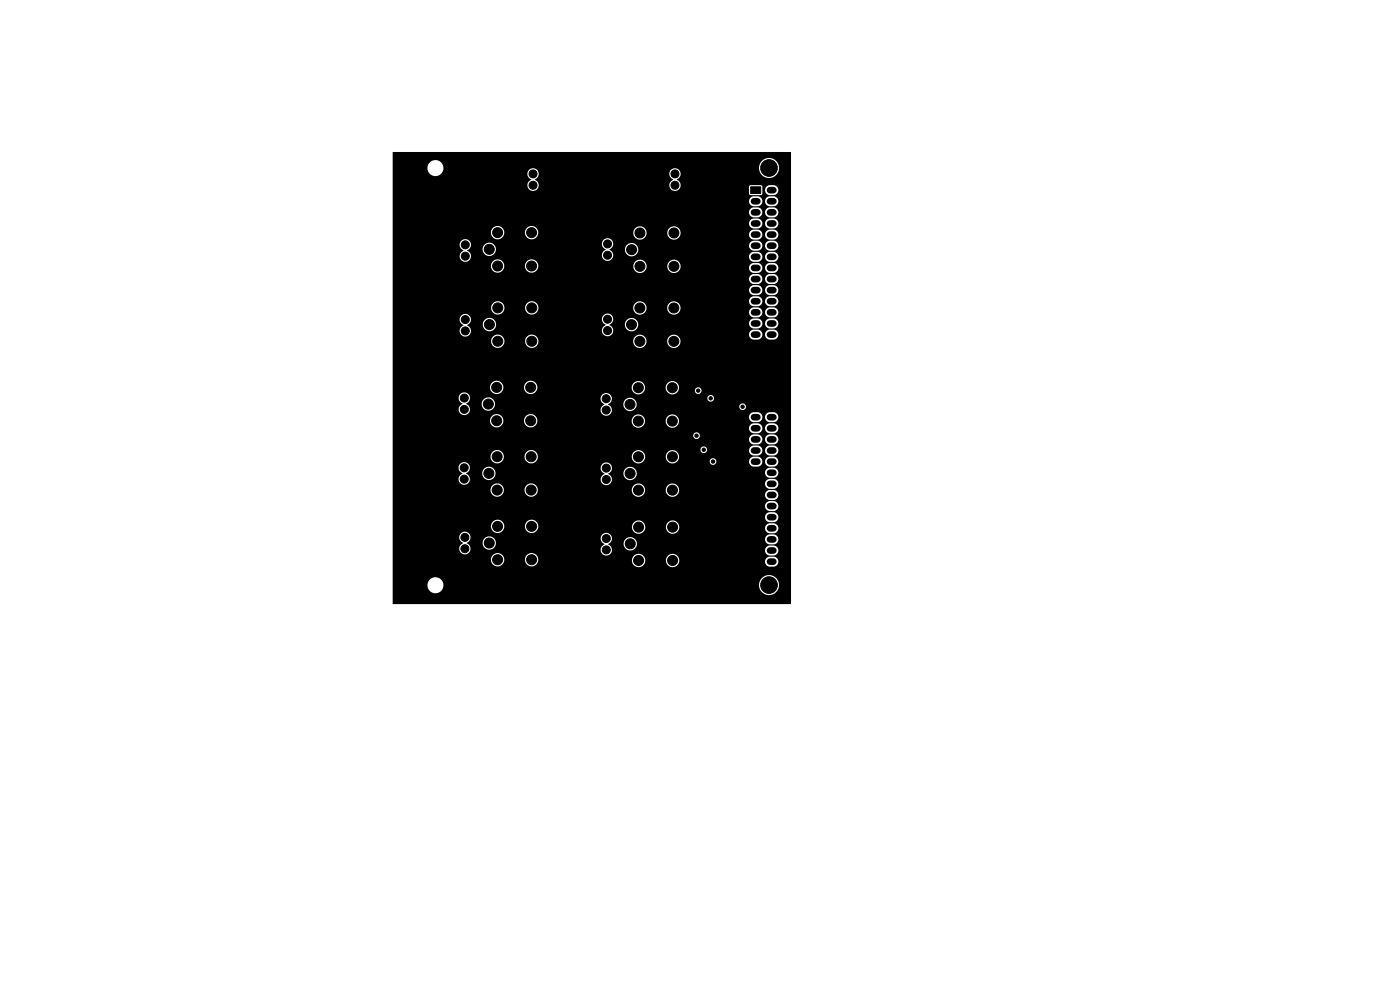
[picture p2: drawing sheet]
<svg xmlns="http://www.w3.org/2000/svg" width="420mm" height="297mm" viewBox="0 0 420 297" stroke-linecap="round" stroke-linejoin="round" font-family="sans-serif">
<g fill="#000" stroke="#000" stroke-width=".3">
<path d="M225.2 56h3v2h-3z"/>
<circle cx="146.4" cy="52.1" r="1.2"/>
<circle cx="146.4" cy="55.5" r="1.2"/>
<circle cx="159.9" cy="52.1" r="1.2"/>
<circle cx="159.9" cy="55.5" r="1.2"/>
<circle cx="189" cy="52.1" r="1.2"/>
<circle cx="189" cy="55.5" r="1.2"/>
<circle cx="202.5" cy="52.1" r="1.2"/>
<circle cx="202.5" cy="55.5" r="1.2"/>
<circle cx="230.7" cy="50.3" r="2.5"/>
<circle cx="126.1" cy="73.4" r="1.2"/>
<circle cx="126.1" cy="76.8" r="1.2"/>
<circle cx="139.6" cy="73.4" r="1.2"/>
<circle cx="139.6" cy="76.8" r="1.2"/>
<circle cx="146.8" cy="74.7" r="1.5"/>
<circle cx="149.3" cy="69.7" r="1.5"/>
<circle cx="149.3" cy="79.7" r="1.5"/>
<circle cx="159.5" cy="69.7" r="1.5"/>
<circle cx="159.5" cy="79.7" r="1.5"/>
<circle cx="168.8" cy="76.5" r="1.2"/>
<circle cx="168.8" cy="73.1" r="1.2"/>
<circle cx="182.3" cy="76.5" r="1.2"/>
<circle cx="182.3" cy="73.1" r="1.2"/>
<circle cx="189.5" cy="74.8" r="1.5"/>
<circle cx="192" cy="69.8" r="1.5"/>
<circle cx="192" cy="79.8" r="1.5"/>
<circle cx="202.2" cy="69.8" r="1.5"/>
<circle cx="202.2" cy="79.8" r="1.5"/>
<circle cx="126.1" cy="95.8" r="1.2"/>
<circle cx="126.1" cy="99.2" r="1.2"/>
<circle cx="139.6" cy="95.8" r="1.2"/>
<circle cx="139.6" cy="99.2" r="1.2"/>
<circle cx="146.8" cy="97.3" r="1.5"/>
<circle cx="149.3" cy="92.3" r="1.5"/>
<circle cx="159.5" cy="92.3" r="1.5"/>
<circle cx="168.8" cy="99.1" r="1.2"/>
<circle cx="168.8" cy="95.7" r="1.2"/>
<circle cx="182.3" cy="99.1" r="1.2"/>
<circle cx="182.3" cy="95.7" r="1.2"/>
<circle cx="189.5" cy="97.3" r="1.5"/>
<circle cx="191.9" cy="92.3" r="1.5"/>
<circle cx="202.2" cy="92.3" r="1.5"/>
<circle cx="125.8" cy="119.3" r="1.2"/>
<circle cx="139.3" cy="119.3" r="1.2"/>
<circle cx="149" cy="116.1" r="1.5"/>
<circle cx="149.3" cy="102.3" r="1.5"/>
<circle cx="159.2" cy="116.1" r="1.5"/>
<circle cx="159.5" cy="102.3" r="1.5"/>
<circle cx="168.4" cy="119.5" r="1.2"/>
<circle cx="181.9" cy="119.5" r="1.2"/>
<circle cx="191.5" cy="116.2" r="1.5"/>
<circle cx="191.9" cy="102.3" r="1.5"/>
<circle cx="201.7" cy="116.2" r="1.5"/>
<circle cx="202.2" cy="102.3" r="1.5"/>
<circle cx="209.4" cy="117.1" r=".5"/>
<circle cx="213.2" cy="119.4" r=".5"/>
<circle cx="125.8" cy="122.7" r="1.2"/>
<circle cx="139.3" cy="122.7" r="1.2"/>
<circle cx="146.5" cy="121.1" r="1.5"/>
<circle cx="149" cy="126.1" r="1.5"/>
<circle cx="149.1" cy="136.9" r="1.5"/>
<circle cx="159.2" cy="126.1" r="1.5"/>
<circle cx="159.4" cy="136.9" r="1.5"/>
<circle cx="168.4" cy="122.9" r="1.2"/>
<circle cx="181.9" cy="122.9" r="1.2"/>
<circle cx="189" cy="121.2" r="1.5"/>
<circle cx="191.5" cy="126.2" r="1.5"/>
<circle cx="191.5" cy="136.9" r="1.5"/>
<circle cx="201.7" cy="126.2" r="1.5"/>
<circle cx="201.7" cy="136.9" r="1.5"/>
<circle cx="208.9" cy="130.6" r=".5"/>
<circle cx="211.1" cy="134.8" r=".5"/>
<circle cx="213.9" cy="138.3" r=".5"/>
<circle cx="222.8" cy="121.9" r=".5"/>
<circle cx="125.8" cy="140.2" r="1.2"/>
<circle cx="125.8" cy="143.6" r="1.2"/>
<circle cx="139.3" cy="140.2" r="1.2"/>
<circle cx="139.3" cy="143.6" r="1.2"/>
<circle cx="146.7" cy="141.9" r="1.5"/>
<circle cx="149.1" cy="146.9" r="1.5"/>
<circle cx="149.3" cy="157.7" r="1.5"/>
<circle cx="159.4" cy="146.9" r="1.5"/>
<circle cx="159.5" cy="157.7" r="1.5"/>
<circle cx="168.4" cy="143.7" r="1.2"/>
<circle cx="168.4" cy="140.3" r="1.2"/>
<circle cx="181.9" cy="143.7" r="1.2"/>
<circle cx="181.9" cy="140.3" r="1.2"/>
<circle cx="189" cy="141.9" r="1.5"/>
<circle cx="191.5" cy="146.9" r="1.5"/>
<circle cx="191.6" cy="158" r="1.5"/>
<circle cx="201.7" cy="146.9" r="1.5"/>
<circle cx="201.8" cy="158" r="1.5"/>
<circle cx="126" cy="164.4" r="1.2"/>
<circle cx="126" cy="161" r="1.2"/>
<circle cx="139.5" cy="164.4" r="1.2"/>
<circle cx="139.5" cy="161" r="1.2"/>
<circle cx="146.8" cy="162.7" r="1.5"/>
<circle cx="149.3" cy="167.7" r="1.5"/>
<circle cx="159.5" cy="167.7" r="1.5"/>
<circle cx="168.4" cy="161.4" r="1.2"/>
<circle cx="168.4" cy="164.8" r="1.2"/>
<circle cx="181.9" cy="161.4" r="1.2"/>
<circle cx="181.9" cy="164.8" r="1.2"/>
<circle cx="189.1" cy="163" r="1.5"/>
<circle cx="191.6" cy="168" r="1.5"/>
<circle cx="201.8" cy="168" r="1.5"/>
<circle cx="230.7" cy="175.3" r="2.5"/>
</g>
<g fill="none" stroke="#000" stroke-width="2">
<path d="M231 57h1M226.2 77h1M226.2 73.6h1M226.2 70.3h1M226.2 67h1M226.2 63.7h1M226.2 60.3h1M231 77h1M231 73.6h1M231 70.3h1M231 67h1M231 63.7h1"/>
<path d="M231 60.3h1M226.2 96.9h1M226.2 93.6h1M226.2 90.3h1M226.2 87h1M226.2 83.6h1M226.2 80.3h1M231 96.9h1M231 93.6h1M231 90.3h1M231 87h1M231 83.6h1"/>
<path d="M231 80.3h1M226.2 100.3h1M231 100.3h1M226.2 138.4h1M226.2 135h1M226.2 131.7h1M226.2 128.4h1M226.2 125h1M231 138.4h1M231 135h1M231 131.7h1M231 128.4h1"/>
<path d="M231 125h1M226.2 158.3h1M226.2 155h1M226.2 151.7h1M226.2 148.3h1M226.2 145h1M226.2 141.7h1M231 158.3h1M231 155h1M231 151.7h1M231 148.3h1M231 145h1"/>
<path d="M231 141.7h1M226.2 168.3h1M226.2 165h1M226.2 161.7h1M231 168.3h1M231 165h1M231 161.7h1"/>
</g>
<path d="M117.8 45.6l119.5 .1v135.3h-119.5v-5.7h10.4a2.4 2.4 0 0 0 2.5 2.5 2.4 2.4 0 0 0 2.3-2.6h94.7v.3a3 3 0 0 0 4.6 2.4 3 3 0 0 0 0-5.1 3 3 0 0 0-4.6 2.4h-94.7v-.2a2.4 2.4 0 0 0-2.5-2 2.4 2.4 0 0 0-2.3 2.3h-10.4v-7.7h29.5v.3a2 2 0 0 0 2.1 1.9 2 2 0 0 0 1.9-2.2h6.2v.3a2 2 0 0 0 2 1.9 2 2 0 0 0 2-2h28.1v.3a2 2 0 0 0 2.1 1.9 2 2 0 0 0 1.9-2.2h6.2v.3a2 2 0 0 0 1.9 1.9 2 2 0 0 0 2.1-1.8h25.7l.2 .9 .5 .5 .7 .2h1.5a1.51 1.51 0 0 0 1.1-1.6 1.51 1.51 0 0 0-1.4-1.4l-1.9 .2-.5 .5-.2 .7-25.7-.1a2 2 0 0 0-1.9-2.1 2 2 0 0 0-2.1 1.8h-6.2l-.1-.2a2 2 0 0 0-2.1-1.6 2 2 0 0 0-1.8 1.8h-28.1v-.2a2 2 0 0 0-2-1.9 2 2 0 0 0-2 1.9h-6.2l-.1-.2a2 2 0 0 0-2.1-1.7 2 2 0 0 0-1.8 1.9h-29.5v-6.7h20l.2 1.1 .9 .7a1.78 1.78 0 0 0-1.1 2.2 1.78 1.78 0 0 0 2.2 1.2 1.83 1.83 0 0 0 1.1-1.7 1.83 1.83 0 0 0-1.1-1.7l4.8-.1a2 2 0 0 0 2.7 2 2 2 0 0 0 .6-3.3h32.1l.3 1 .8 .8a1.74 1.74 0 0 0-.8 2.7 1.74 1.74 0 0 0 2.8 0 1.74 1.74 0 0 0-.9-2.7l.4-.3h4.3v.3a2 2 0 0 0 2.6 1.8h39.8l.2 .9 .5 .5 .7 .2h1.5a1.51 1.51 0 0 0 1.1-1.6 1.51 1.51 0 0 0-1.4-1.4l-1.9 .2-.5 .5-.2 .7h-39.8l.3-.1a2 2 0 0 0 .5-3.3h39l.2 .9 .5 .5 .7 .3 1.5-.1a1.51 1.51 0 0 0 1.1-1.6 1.51 1.51 0 0 0-1.4-1.3l-1.9 .2-.5 .5-.2 .6h-39.1a2.01 2.01 0 0 0-2.1-.4 2.01 2.01 0 0 0-1.2 1.7h-4.3a1.7 1.7 0 0 0-.1-2.9 1.7 1.7 0 0 0-2.5 1.4l-32.1-.1a2 2 0 0 0-2.1-.3 2 2 0 0 0-1.2 1.7h-4.6a1.7 1.7 0 0 0 .2-3 1.7 1.7 0 0 0-2.6 1.3h-20v-3.3h29.5v.3a2 2 0 0 0 2.1 1.9 2 2 0 0 0 1.9-2.2h6.2v.3a2 2 0 0 0 2 1.9 2 2 0 0 0 2-2h28.1v.3a2 2 0 0 0 2.1 1.9 2 2 0 0 0 1.9-2.2h6.2v.3a2 2 0 0 0 1.9 1.9 2 2 0 0 0 2.1-1.8h25.7l.2 .9 .5 .5 .7 .2h1.5a1.51 1.51 0 0 0 1.1-1.6 1.51 1.51 0 0 0-1.4-1.4l-1.9 .2-.5 .5-.2 .7-25.7-.1a2 2 0 0 0-1.9-2.1 2 2 0 0 0-2.1 1.8h-6.2l-.1-.2a2 2 0 0 0-2.1-1.6 2 2 0 0 0-1.8 1.8h-28.1v-.2a2 2 0 0 0-2-1.9 2 2 0 0 0-2 1.9h-6.2l-.1-.2a2 2 0 0 0-2.1-1.7 2 2 0 0 0-1.8 1.9h-29.5v-2.7h111.7l.2 .9 .5 .5 .7 .2h1.5a1.51 1.51 0 0 0 1.1-1.6 1.51 1.51 0 0 0-1.4-1.4l-1.9 .2-.5 .5-.2 .7h-111.7v-3.3h111.7l.2 .9 .5 .5 1.9 .2a1.51 1.51 0 0 0 1.4-1.5 1.51 1.51 0 0 0-1.4-1.5l-1.9 .2-.5 .5-.2 .7h-111.7v-4.9h29.3v.3a2 2 0 0 0 2.2 1.9 2 2 0 0 0 1.9-2.2h6.1v.3a2 2 0 0 0 2.2 1.9 2 2 0 0 0 1.9-2.1h28.1v.2a2 2 0 0 0 2.2 1.9 2 2 0 0 0 1.8-2.1h6.2v.2a2 2 0 0 0 1.4 1.8 2 2 0 0 0 2.1-.6h26.3l.2 .9 .5 .5 1.9 .2a1.51 1.51 0 0 0 1.4-1.5 1.51 1.51 0 0 0-1.4-1.5l-1.9 .3-.5 .5-.2 .6h-26.3l.2-.2a2 2 0 0 0-1-3 2 2 0 0 0-2.7 1.8h-6.2v-.3a2 2 0 0 0-2.1-1.6 2 2 0 0 0-1.9 1.9l-28.1-.1a2 2 0 0 0-2.1-1.8 2 2 0 0 0-2 1.8h-6.1l-.1-.2a2 2 0 0 0-2.1-1.6 2 2 0 0 0-1.9 1.8h-29.3v-6.6h19.8l.2 1 .9 .8a1.74 1.74 0 0 0-.9 2.7 1.74 1.74 0 0 0 2.8 0 1.74 1.74 0 0 0-.8-2.7l.2-.2h4.6a2 2 0 0 0 3 2 2 2 0 0 0 .1-3.5h32.5l.3 1 .8 .8a1.73 1.73 0 0 0-.9 2.5 1.73 1.73 0 0 0 2.7 .4h46.4l.2 .9 .5 .5 .7 .2h1.5a1.51 1.51 0 0 0 1.1-1.6 1.51 1.51 0 0 0-1.4-1.4l-1.9 .2-.5 .5-.2 .7-46.3-.1a1.9 1.9 0 0 0-.8-2.9l.3-.1h4.3a2 2 0 0 0 2.1 2.1 2 2 0 0 0 1.9-2.3h38.5l.2 .9 .5 .5 .7 .2 1.5-.1a1.51 1.51 0 0 0 1.1-1.5 1.51 1.51 0 0 0-1.4-1.4l-1.9 .2-.5 .5-.2 .7-38.5-.1a2 2 0 0 0-2.1-1.6 2 2 0 0 0-1.9 1.9l-4.2-.1a1.7 1.7 0 0 0-.1-2.9 1.7 1.7 0 0 0-2.5 1.4l-32.7-.1a2 2 0 0 0-2.9 1.6h-4.6a1.7 1.7 0 0 0 .2-2.9 1.7 1.7 0 0 0-2.6 1.3h-19.8v-3.4h29.3v.3a2 2 0 0 0 2.2 1.9 2 2 0 0 0 1.9-2.2h6.1v.3a2 2 0 0 0 2.2 1.9 2 2 0 0 0 1.9-2.1h28.1v.2a2 2 0 0 0 2.2 1.9 2 2 0 0 0 1.8-2.1h6.2v.2a2 2 0 0 0 1.2 1.7 2 2 0 0 0 2.1-.3h9.9v.2a1.01 1.01 0 0 0 1.2 .7 1.01 1.01 0 0 0 .8-1.1h9.8l.1 .7 .6 .7 .7 .3 1.5-.1a1.51 1.51 0 0 0 1.1-1.6h.8l.2 .9 .7 .6 2 .1a1.51 1.51 0 0 0 1.1-1.6 1.51 1.51 0 0 0-1.4-1.4l-1.9 .3-.5 .5-.2 .6h-.8l-.5-1-.9-.4-1.9 .3-.5 .5-.2 .6h-9.8a1.01 1.01 0 0 0-1.1-.9 1.01 1.01 0 0 0-.9 1.1h-9.9a2 2 0 0 0-.4-3.3 2 2 0 0 0-2.9 1.7h-6.2v-.3a2 2 0 0 0-2.1-1.6 2 2 0 0 0-1.9 1.9h-28.1l-.5-1.2-1.2-.7h50.4a1.01 1.01 0 0 0 1 .9 1.01 1.01 0 0 0 1-.9h12.6l.1 .7 .6 .7 .7 .2h1.5a1.51 1.51 0 0 0 1.1-1.6h.8l.2 .9 .7 .6 2 .1a1.51 1.51 0 0 0 1.1-1.6 1.51 1.51 0 0 0-1.4-1.4l-1.9 .2-.5 .5-.2 .7h-.8l-.5-1-.9-.4-1.9 .2-.5 .5-.2 .7h-12.6a1.01 1.01 0 0 0-1-1.1 1.01 1.01 0 0 0-1 1.1l-51.4 .1a2 2 0 0 0-1.4 1.7h-6.1l-.1-.2a2 2 0 0 0-2.1-1.6 2 2 0 0 0-1.9 1.8h-29.3v-6h90.1l.1 .2a1 1 0 0 0 1.1 .7h15.6l.1 .7 .6 .7 1.9 .2a1.51 1.51 0 0 0 1.4-1.6h.8l.2 .9 .7 .6 1.7 .1a1.51 1.51 0 0 0 1.4-1.5 1.51 1.51 0 0 0-1.4-1.5l-1.9 .2-.5 .5-.2 .7h-.8l-.5-1.1-.9-.3-1.9 .2-.5 .5-.2 .7h-15.6a1.01 1.01 0 0 0 .8-1.1 1.01 1.01 0 0 0-1.1-.9 1.01 1.01 0 0 0-.9 1.1h-90.1v-2.5h106.9l.1 .7 .6 .7 .7 .3 1.5-.1a1.49 1.49 0 0 0 1.1-1.6h.8l.2 .9 .7 .7 1.7 .1a1.51 1.51 0 0 0 1.4-1.5 1.51 1.51 0 0 0-1.4-1.5l-1.9 .2-.5 .5-.2 .6h-.8l-.5-1-.9-.3-1.9 .2-.5 .5-.2 .6h-106.9v-2.2h29.2a2 2 0 0 0 2 2.1 2 2 0 0 0 2-2.1h6.2v.2a2 2 0 0 0 2.1 1.9 2 2 0 0 0 1.9-2h28.3v.2a2 2 0 0 0 2.1 1.9 2 2 0 0 0 1.9-2.1h6.2v.2a2 2 0 0 0 2.7 1.8 2 2 0 0 0 .8-3.2h21.5l.2 .9 .7 .6h2.2a1.51 1.51 0 0 0 .9-1.5h.8l.2 .9 .7 .6 2 .1a1.51 1.51 0 0 0 1.1-1.6 1.51 1.51 0 0 0-1.4-1.4l-1.9 .2-.5 .5-.2 .7h-.8l-.5-1-.9-.4-1.9 .2-.5 .5-.2 .7h-21.5a2.01 2.01 0 0 0-2.1-.6 2.01 2.01 0 0 0-1.4 1.8h-6.2v-.3a2 2 0 0 0-2.1-1.6 2 2 0 0 0-1.9 1.9l-28.3-.1a2 2 0 0 0-2-1.9 2 2 0 0 0-2 1.9h-6.2v-.3a2 2 0 0 0-2.1-1.6 2 2 0 0 0-1.9 1.9h-29.2v-6.8h19.8l.3 1 .8 .7a1.8 1.8 0 0 0-1.1 1.9 1.8 1.8 0 0 0 1.6 1.6 1.78 1.78 0 0 0 1.7-1.4 1.78 1.78 0 0 0-1.1-2h4.7v.2a2 2 0 0 0 3 1.6 2 2 0 0 0 0-3.4h32.7l.2 1 .9 .8a1.74 1.74 0 0 0-.9 2.7 1.74 1.74 0 0 0 2.8 0 1.74 1.74 0 0 0-.8-2.7l4.6-.1v.2a2 2 0 0 0 1.7 1.9 2 2 0 0 0 2.1-1.2h31v.2a1 1 0 0 0 1.7 .4 1 1 0 0 0-.4-1.6 1 1 0 0 0-1.3 1h-31l.1-1.4-.9-1.1h22.2v.2a1.01 1.01 0 0 0 1.7 .4 1.01 1.01 0 0 0-.3-1.7 1.01 1.01 0 0 0-1.4 1.1l-22.3-.1a2 2 0 0 0-2.9 1.7l-4.4-.1a1.7 1.7 0 0 0 .2-2.9 1.7 1.7 0 0 0-2.6 1.3l-32.8-.1a2 2 0 0 0-2.9 1.7l-4.7-.1a1.71 1.71 0 0 0 .5-2.9 1.71 1.71 0 0 0-2.7 1.2h-19.8v-3.2h29.2v.2a2 2 0 0 0 2.1 1.9 2 2 0 0 0 1.9-2.1h6.2v.2a2 2 0 0 0 2.1 1.9 2 2 0 0 0 1.9-2h28.3v.2a2 2 0 0 0 2.1 1.9 2 2 0 0 0 1.9-2.1h6.2v.2a2 2 0 0 0 1.6 1.9 2 2 0 0 0 2.1-1h5l.1 .2a1.01 1.01 0 0 0 1.6 .4 1.01 1.01 0 0 0-.3-1.7 1.01 1.01 0 0 0-1.4 1.1l-4.9-.1a2 2 0 0 0-1.3-2.8 2 2 0 0 0-2.5 1.8h-6.2v-.3a2 2 0 0 0-2.1-1.6 2 2 0 0 0-1.9 1.9l-28.3-.1a2 2 0 0 0-2-1.9 2 2 0 0 0-2 1.9h-6.2v-.3a2 2 0 0 0-2.1-1.6 2 2 0 0 0-1.9 1.9h-29.2v-13.9h29.5v.3a2 2 0 0 0 2.2 1.9 2 2 0 0 0 1.8-2.2h6.2v.3a2 2 0 0 0 2.1 1.9 2 2 0 0 0 1.9-2.1h28.4v.2a2 2 0 0 0 2.2 1.9 2 2 0 0 0 1.9-2.1h6.1v.2a2 2 0 0 0 3.1 1.6 2 2 0 0 0 0-3.4 2 2 0 0 0-3.1 1.6h-6.1l-.1-.3a2 2 0 0 0-2.1-1.6 2 2 0 0 0-1.9 1.9l-28.4-.1a2 2 0 0 0-2-1.8 2 2 0 0 0-2 1.8h-6.2v-.2a2 2 0 0 0-2.1-1.6 2 2 0 0 0-1.9 1.8h-29.5v-6.4h20.1l.3 1 .8 .8a1.74 1.74 0 0 0-.8 2.6 1.74 1.74 0 0 0 2.8 .1 1.74 1.74 0 0 0-.9-2.7l.5-.4h4.2a2 2 0 0 0 2.9 2 2 2 0 0 0 .2-3.5h32.7l.2 1 .9 .7a1.78 1.78 0 0 0-1.1 2.2 1.78 1.78 0 0 0 2.2 1.2l.8-.5h41.1l.1 .7 .6 .7 1.9 .2a1.51 1.51 0 0 0 1.4-1.6h.8l.2 .9 .7 .6h2a1.51 1.51 0 0 0 1.1-1.5 1.51 1.51 0 0 0-1.4-1.4l-1.9 .2-.5 .5-.2 .7h-.8l-.5-1.1-.9-.3-1.9 .2-.5 .5-.2 .7h-41.1a1.91 1.91 0 0 0-.8-2.9l4.6-.1a2 2 0 0 0 2.2 2.1 2 2 0 0 0 1.8-2.5h33.3l.4 1.1 1 .6 1.7-.2 .7-.6 .2-.9h.8l.2 .9 .5 .5 1.9 .3a1.51 1.51 0 0 0 1.4-1.5 1.51 1.51 0 0 0-1.4-1.6l-1.9 .3-.5 .5-.2 .6h-.8l-.5-1-.9-.4-1.9 .3-.5 .5-.2 .6h-33.3a2 2 0 0 0-2.1-1.5 2 2 0 0 0-1.9 1.9h-4.3l.1-.1a1.7 1.7 0 0 0-.1-2.9 1.7 1.7 0 0 0-2.5 1.4l-32.9-.1a2 2 0 0 0-2.9 1.6h-4.1a1.7 1.7 0 0 0-.4-2.9 1.7 1.7 0 0 0-2.4 1.5h-20.1v-3.6h29.5v.3a2 2 0 0 0 2.2 1.9 2 2 0 0 0 1.8-2.2h6.2v.3a2 2 0 0 0 2.1 1.9 2 2 0 0 0 1.9-2.1h28.4v.2a2 2 0 0 0 2.2 1.9 2 2 0 0 0 1.9-2.1h6.1v.2a2 2 0 0 0 1.5 1.8 2 2 0 0 0 2.1-.7h21l.4 1.1 1 .5 1.7-.1 .7-.6 .2-.9h.8l.2 .9 .5 .5 .7 .2h1.5a1.51 1.51 0 0 0 1.1-1.6 1.51 1.51 0 0 0-1.4-1.4l-1.9 .2-.5 .5-.2 .7h-.8v-.2a1.51 1.51 0 0 0-1.4-1.2l-1.9 .2-.5 .5-.2 .7-20.9-.1a2 2 0 0 0-1-3 2 2 0 0 0-2.7 1.8h-6.1l-.1-.3a2 2 0 0 0-2.1-1.6 2 2 0 0 0-1.9 1.9l-28.4-.1a2.01 2.01 0 0 0-2-1.8 2.01 2.01 0 0 0-2 1.8h-6.2v-.2a2 2 0 0 0-2.1-1.6 2 2 0 0 0-1.9 1.8h-29.5v-1.9h106.9l.1 .7 .6 .7 1.9 .2a1.51 1.51 0 0 0 1.4-1.6h.8l.2 .9 .7 .6 1.7 .1a1.51 1.51 0 0 0 1.4-1.5 1.51 1.51 0 0 0-1.4-1.5l-1.9 .2-.5 .5-.2 .7h-.8v-.3a1.51 1.51 0 0 0-1.4-1.1l-1.9 .2-.5 .5-.2 .7h-106.9v-3.4h106.9l.1 .7 .6 .7 1.9 .3a1.51 1.51 0 0 0 1.4-1.7h.8l.2 .9 .7 .7 1.7 .1a1.51 1.51 0 0 0 1.4-1.5 1.51 1.51 0 0 0-1.4-1.5l-1.9 .2-.5 .5-.2 .6h-.8v-.2a1.51 1.51 0 0 0-1.4-1.1l-1.9 .2-.5 .5-.2 .6h-106.9v-3.3h106.9l.1 .7 .6 .7 1.9 .2a1.51 1.51 0 0 0 1.4-1.6h.8l.2 .9 .7 .6 1.7 .1a1.51 1.51 0 0 0 1.4-1.5 1.51 1.51 0 0 0-1.4-1.5l-1.9 .2-.5 .5-.2 .7h-.8v-.2a1.51 1.51 0 0 0-1.4-1.2l-1.9 .2-.5 .5-.2 .7h-106.9v-3.9h29.5v.3a2 2 0 0 0 2.1 1.8 2 2 0 0 0 1.9-2.1h6.2v.3a2 2 0 0 0 2.1 1.8 2 2 0 0 0 1.9-2h28.5v.3a2 2 0 0 0 2.1 1.8 2 2 0 0 0 1.9-2.1h6.2v.3a2 2 0 0 0 1.9 1.8 2 2 0 0 0 2-1.6h20.6l.1 .7 .6 .7 1.9 .2a1.51 1.51 0 0 0 1.4-1.6h.8l.2 .9 .7 .6 1.7 .1a1.51 1.51 0 0 0 1.4-1.5 1.51 1.51 0 0 0-1.4-1.5l-1.9 .2-.5 .5-.2 .7h-.8l-.4-.9-1-.5-1.9 .2-.5 .5-.2 .7h-20.6a2 2 0 0 0-1.7-2.4 2 2 0 0 0-2.2 1.9h-6.2l-.1-.3a2 2 0 0 0-2.1-1.6 2 2 0 0 0-1.8 1.9l-28.5-.1a2 2 0 0 0-2-1.9 2 2 0 0 0-2 1.9h-6.2l-.1-.3a2 2 0 0 0-2.1-1.6 2 2 0 0 0-1.8 1.9h-29.5v-6.3h20.1l.3 1 .8 .8a1.74 1.74 0 0 0-.8 2.6 1.74 1.74 0 0 0 2.8 .1 1.74 1.74 0 0 0-.9-2.7l.7-.5h4v.3a2 2 0 0 0 3 1.5 2 2 0 0 0 0-3.4h32.8l.2 1 .9 .8a1.73 1.73 0 0 0-.6 2.9 1.73 1.73 0 0 0 2.8-.8h40.8l.1 .6 .6 .8 .7 .2 1.5-.1a1.51 1.51 0 0 0 1.1-1.5h.8l.2 .9 .7 .6h2a1.51 1.51 0 0 0 1.1-1.5 1.51 1.51 0 0 0-1.4-1.4l-1.9 .2-.5 .5-.2 .7h-.8l-.4-.9-1-.5-1.9 .2-.5 .5-.2 .7h-40.8a2.09 2.09 0 0 0-1.1-2.2h4.7a2 2 0 0 0 2.6 2 2 2 0 0 0 .9-3.2h33.7l.1 .7 .6 .7 .7 .2h1.5a1.51 1.51 0 0 0 1.1-1.6h.8l.2 .9 .7 .6 2 .1a1.51 1.51 0 0 0 1.1-1.6 1.51 1.51 0 0 0-1.4-1.4l-1.9 .3-.5 .5-.2 .6h-.8l-.4-.8-1-.6-1.9 .3-.5 .5-.2 .6h-33.7a2 2 0 0 0-2.2-.6 2 2 0 0 0-1.3 1.8h-4.6a1.7 1.7 0 0 0 .4-3 1.7 1.7 0 0 0-2.7 1.3l-32.9-.1a2 2 0 0 0-2.9 1.7h-4a1.7 1.7 0 0 0-.5-2.8 1.7 1.7 0 0 0-2.4 1.5h-20.1v-3.7h29.5v.3a2 2 0 0 0 2.1 1.8 2 2 0 0 0 1.9-2.1h6.2v.3a2 2 0 0 0 2.1 1.8 2 2 0 0 0 1.9-2h28.5v.3a2 2 0 0 0 2.1 1.8 2 2 0 0 0 1.9-2.1h6.2v.3a2 2 0 0 0 1.9 1.8 2 2 0 0 0 2-1.6h20.6l.4 1.1 1 .5 1.7-.1 .7-.6 .2-.9h.8l.2 .9 .5 .5 1.9 .2a1.51 1.51 0 0 0 1.4-1.5 1.51 1.51 0 0 0-1.4-1.5l-1.9 .2-.5 .5-.2 .7h-.8v-.2a1.51 1.51 0 0 0-1.4-1.2l-1.9 .2-.5 .5-.2 .7h-20.6l.1-.2a2 2 0 0 0-1.9-2.2 2 2 0 0 0-2.1 1.9h-6.2l-.1-.3a2 2 0 0 0-2.1-1.6 2 2 0 0 0-1.8 1.9l-28.5-.1a2 2 0 0 0-2-1.9 2 2 0 0 0-2 1.9h-6.2l-.1-.3a2 2 0 0 0-2.1-1.6 2 2 0 0 0-1.8 1.9h-29.5v-2.7h106.9l.1 .7 .6 .7 .7 .2 1.5-.1a1.51 1.51 0 0 0 1.1-1.5h.8l.2 .9 .7 .6h2a1.51 1.51 0 0 0 1.1-1.5 1.51 1.51 0 0 0-1.4-1.4l-1.9 .2-.5 .5-.2 .7h-.8v-.3a1.51 1.51 0 0 0-1.4-1.1l-1.9 .2-.5 .5-.2 .7h-106.9v-3.4h106.9l.1 .7 .6 .7 1.9 .3a1.51 1.51 0 0 0 1.4-1.7h.8l.2 .9 .7 .6 1.7 .2a1.51 1.51 0 0 0 1.4-1.5 1.51 1.51 0 0 0-1.4-1.6l-1.9 .3-.5 .5-.2 .6h-.8v-.2a1.51 1.51 0 0 0-1.4-1.2l-1.9 .3-.5 .5-.2 .6h-106.9v-3.3h106.9l.1 .7 .6 .7 1.9 .2a1.51 1.51 0 0 0 1.4-1.6h.8l.2 .9 .7 .6 1.7 .1a1.51 1.51 0 0 0 1.4-1.5 1.51 1.51 0 0 0-1.4-1.5l-1.9 .2-.5 .5-.2 .7h-.8v-.2a1.51 1.51 0 0 0-1.4-1.2l-1.9 .2-.5 .5-.2 .7h-106.9v-10h10.4v.3a2.4 2.4 0 0 0 1.6 2.1 2.4 2.4 0 0 0 2.6-.6h25.8v.2a2.06 2.06 0 0 0 1.2 1.6 1.74 1.74 0 0 0-.9 2.7 1.74 1.74 0 0 0 2.8 0 1.74 1.74 0 0 0-.9-2.7l.5-.3a1.7 1.7 0 0 0 .7-1.5h39.2v.2a2.06 2.06 0 0 0 1.1 1.6 1.73 1.73 0 0 0-.6 2.9 1.73 1.73 0 0 0 2.8-.8h20.6v2.2l.5 .4h3.1l.4-.4v-1.2h.8a1.51 1.51 0 0 0 1.4 1.6h1.5a1.51 1.51 0 0 0 1.1-1.6 1.51 1.51 0 0 0-1.4-1.4l-1.9 .2-.5 .5-.2 .7h-.8v-1l-.5-.4h-3.1l-.4 .4h-20.5a2.15 2.15 0 0 0-1.2-2.1 1.71 1.71 0 0 0 .5-3 1.71 1.71 0 0 0-2.7 1.2h-39.2v-.2a1.7 1.7 0 0 0-1.8-1.4 1.7 1.7 0 0 0-1.6 1.6h-25.8l.5-1 .1-.8h94.7a3 3 0 0 0 4.3 2.9 3 3 0 0 0 .5-5.1 3 3 0 0 0-4.8 1.8v.4h-94.7a2.4 2.4 0 0 0-2.4-2.2 2.4 2.4 0 0 0-2.4 2.2h-10.4z" fill="#000"/>
</svg>
